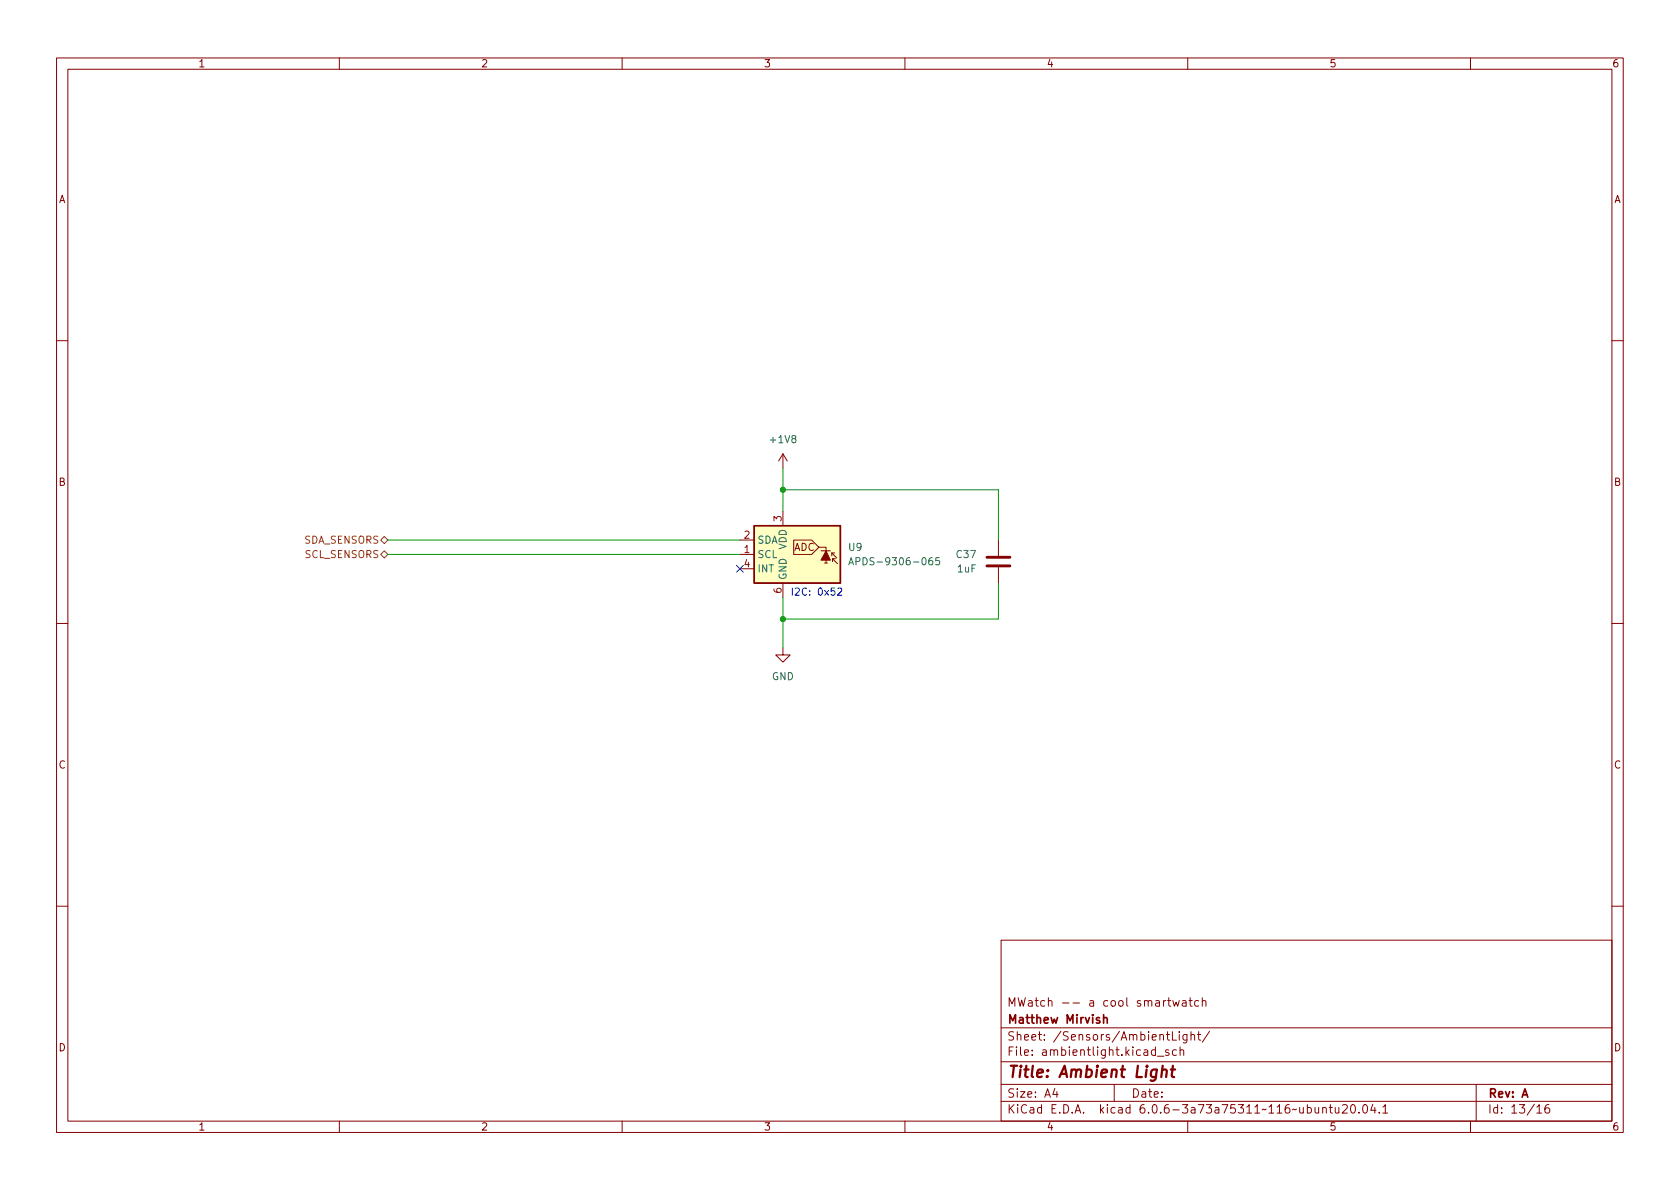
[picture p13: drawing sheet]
<svg xmlns="http://www.w3.org/2000/svg" width="297mm" height="210mm" viewBox="0 0 297 210" stroke-linecap="round" stroke-linejoin="round" font-family="sans-serif">
<defs><g id="words">
<text font-size="2.8" fill="#840000" x="178" y="190.6">Title: Ambient Light</text>
<g font-size="2.1" fill="#840000">
<text x="178" y="178">MWatch -- a cool smartwatch</text>
<text x="178" y="184">Sheet: /Sensors/AmbientLight/</text>
<text x="178" y="181">Matthew Mirvish</text>
<text x="178" y="186.7">File: ambientlight.kicad_sch</text>
<text x="178" y="196.9">KiCad E.D.A. kicad 6.0.6-3a73a75311~116~ubuntu20.04.1</text>
<text x="178" y="194.1">Size: A4</text>
<text x="200" y="194.1">Date:</text>
<text x="263" y="194.1">Rev: A</text>
<text x="263" y="196.9">Id: 13/16</text>
</g>
<g font-size="1.8" fill="#840000">
<text x="35" y="11.9">1</text>
<text x="85" y="11.9">2</text>
<text x="135" y="11.9">3</text>
<text x="185" y="11.9">4</text>
<text x="235" y="11.9">5</text>
<text x="285" y="11.9">6</text>
<text x="10.3" y="35.9">A</text>
<text x="285.3" y="35.9">A</text>
<text x="10.3" y="85.9">B</text>
<text x="285.3" y="85.9">B</text>
<text x="140.3" y="97.4">ADC</text>
<text x="10.3" y="135.9">C</text>
<text x="285.3" y="135.9">C</text>
<text x="10.3" y="185.9">D</text>
<text x="285.3" y="185.9">D</text>
<text x="35" y="199.9">1</text>
<text x="85" y="199.9">2</text>
<text x="135" y="199.9">3</text>
<text x="185" y="199.9">4</text>
<text x="235" y="199.9">5</text>
<text x="285" y="199.9">6</text>
</g>
<g font-size="1.8" fill="#006464">
<text x="136.3" y="78.4">+1V8</text>
<text x="133.9" y="98.7">SCL</text>
<text x="133.9" y="96.1">SDA</text>
<text x="133.9" y="101.2">INT</text>
<text x="139.1" y="97.2" transform="rotate(-90 139.1 97.2)">VDD</text>
<text x="150.1" y="97.4">U9</text>
<text x="151.7" y="99.9">APDS-9306-065</text>
<text x="169.2" y="98.7">C37</text>
<text x="169.3" y="101.2">1uF</text>
<text x="139.1" y="102.6" transform="rotate(-90 139.1 102.6)">GND</text>
<text x="136.5" y="120.3">GND</text>
</g>
<g font-size="1.8" fill="#a90000">
<text x="131.6" y="95.2">2</text>
<text x="138.2" y="92.2" transform="rotate(-90 138.2 92.2)">3</text>
<text x="131.6" y="97.8">1</text>
<text x="131.6" y="100.3">4</text>
<text x="138.2" y="104.9" transform="rotate(-90 138.2 104.9)">6</text>
</g>
<g font-size="1.8" fill="#725600">
<text x="53.8" y="96.1">SDA_SENSORS</text>
<text x="53.9" y="98.7">SCL_SENSORS</text>
</g>
<text font-size="1.8" fill="#0000c2" x="139.7" y="105.3">I2C: 0x52</text>
</g></defs>
<g fill="none" stroke="#840000" stroke-width=".18">
<path d="M10 10.2h277v190.1h-277zM12 12.2h273v186.1h-273zM60 10.2v2M110 10.2v2M160 10.2v2M210 10.2v2M260 10.2v2M10 60.2h2M285 60.2h2M130.8 98h2.5M130.8 95.5h2.5M138.4 80.3l.8 1.2"/>
<path d="M138.4 80.3v2.5M138.4 90.4v2.6M138.4 80.3l-.7 1.2M140.3 95.5h3.2l1.3 1.3-1.3 1.2h-3.2zM144.8 96.8h1.2v2.8M145.2 97.4h1.6M145.8 99.6h.5M147.1 97.8l.9 .9M147.1 97.8h.5M147.1 97.8v.5M147.2 98.8l.9 .9M147.2 98.8h.5"/>
<path d="M147.2 98.8v.5M176.5 95.5v2.8M10 110.2h2M130.8 100.6h2.5M138.4 114.5v1.3h-1.2l1.2 1.3 1.3-1.3h-1.3M138.4 103.1v2.6M176.5 100.3v2.8M285 110.2h2M10 160.2h2M177 166.3h108v32h-108zM205.7 176.9v1M206.1 176.9l-.2 .1-.2 .2"/>
<path d="M206.4 176.9h.6M206.6 176.4v1.3l.4 .2M207.4 176.9l.2 1 .3-.7 .3 .7 .3-1M209.1 177h.5l.1 .9M209.7 177.3l-.5 .1a.29 .29 0 0 0-.2 .2 .29 .29 0 0 0 .2 .3h.5M210.2 176.9h.6M210.4 176.4v1.3l.4 .2M211.9 177l-.4-.1-.3 .3v.4l.2 .3h.5M212.6 177.1l.2-.2 .3 .1 .1 .9M212.6 176.4v1.5M285 160.2h2M60 198.3v2"/>
<path d="M110 198.3v2M160 198.3v2M177 194.8h108M177 191.8h108M177 187.8h108M177 181.8h108M186.5 192.5l-.4 1h1M186.9 193v1M197 191.8v3M204.3 185.7l-.4-.1-.3 .3v.4l.1 .3h.6M204.3 185.1v1.5M204.6 186.8h1.2"/>
<path d="M206.6 185.7l-.3-.1-.2 .2v.3l.5 .1v.4h-.5M207.3 182.4v1.5h.7M208 185.7l-.4-.1-.3 .3v.4l.1 .3h.6M208.5 182.4v.2M208.5 182.9v1M208.6 185.8l.3-.2 .3 .1 .1 .9M208.6 185.1v1.5M209.9 182.9v1.2l-.3 .3h-.4M209.9 183l-.5-.1-.3 .3v.4l.2 .3h.6M210 198.3v2M210.6 183.1l.2-.2 .3 .1 .1 .9M210.6 182.4v1.5"/>
<path d="M211.7 182.9h.6M211.9 182.4v1.3l.4 .2M213.9 182.4l-1.3 1.9M233.9 196l.2-.2 .3 .1 .1 .9M233.9 195.8v1M235 195.8h.6M235.2 195.3v1.3l.4 .2M236.1 195.8v1h.4l.2-.1M236.7 195.8v1M237.4 195.5l.5-.2 .2 .2 .1 .3-.9 1h.9M239 195.4l.1-.1a.81 .81 0 0 1 .6 .7 .81 .81 0 0 1-.3 .8h-.1a.81 .81 0 0 1-.6-.6 .81 .81 0 0 1 .3-.8zM240.3 196.7v.1"/>
<path d="M241.1 195.5l.2-.2a.81 .81 0 0 1 .6 .7 .81 .81 0 0 1-.3 .8h-.2a.81 .81 0 0 1-.3-1.3zM242.7 195.3l-.3 1h.9M243.1 195.8v1M243.9 196.7v.1M244.5 195.8l.4-.5v1.5M244.5 196.8h.9M260 198.3v2M261 191.8v6.5M271.7 195.8l.5-.5v1.5M271.7 196.8h.9M273.9 195.3a.6 .6 0 0 0-.8 .7v.5l.2 .3h.4l.2-.1 .1-.5-.1-.2-.5-.1-.3 .3"/>
</g>
<path d="M205.5 189.3a.49 .49 0 0 1 .8 .1l-.1 1.1M205.6 188.5l-.3 2M207 189.1h.8M207.4 188.5l-.2 1.7v.2l.4 .1" fill="none" stroke="#840000" stroke-width=".4"/>
<path d="M195.1 179.4v1.5M195.1 180.1l.2-.2 .4 .1 .1 .9" fill="none" stroke="#840000" stroke-width=".3"/>
<path d="M133.3 93h15.3v10.1h-15.3z" fill="#ffffc2" stroke="#ffffc2" stroke-width=".18"/>
<path d="M133.3 93h15.3v10.1h-15.3z" fill="none" stroke="#840000" stroke-width=".25"/>
<path d="M146 97.4l.8 1.7h-1.6z" fill="#840000" stroke="#840000" stroke-width=".18"/>
<path d="M150.1 99.9l.4-1.3 .4 1.3M150.2 99.5h.6M166.1 98.6h-.6l-.1 .6 .2-.1 .4 .1 .1 .1v.5l-.2 .1-.5-.1" fill="none" stroke="#006464" stroke-width=".18"/>
<path d="M174.5 98.5h4.1M174.5 100.1h4.1" fill="none" stroke="#840000" stroke-width=".51"/>
<path d="M67.3 95.5l.6-.6 .7 .6-.7 .6zM67.3 98l.6-.6 .7 .6-.7 .7z" fill="none" stroke="#725600" stroke-width=".18"/>
<path d="M148.1 104.1l.5-.1 .2 .3-.7 .9h.7" fill="none" stroke="#0000c2" stroke-width=".18"/>
<path d="M68.6 98h62.2M68.6 95.5h62.2M138.4 82.8v7.6M138.4 86.6h38.1v8.9M138.4 105.7v8.8M176.5 103.1v6.4h-38.1" fill="none" stroke="#009600" stroke-width=".18"/>
<path d="M130.2 100l1.2 1.2M131.4 100l-1.2 1.2" fill="none" stroke="#000084" stroke-width=".18"/>
<g fill="#009600" stroke="#009600" stroke-width=".18">
<circle cx="138.4" cy="86.6" r=".46"/>
<circle cx="138.4" cy="109.5" r=".46"/>
</g>
<use href="#words"/>
</svg>
